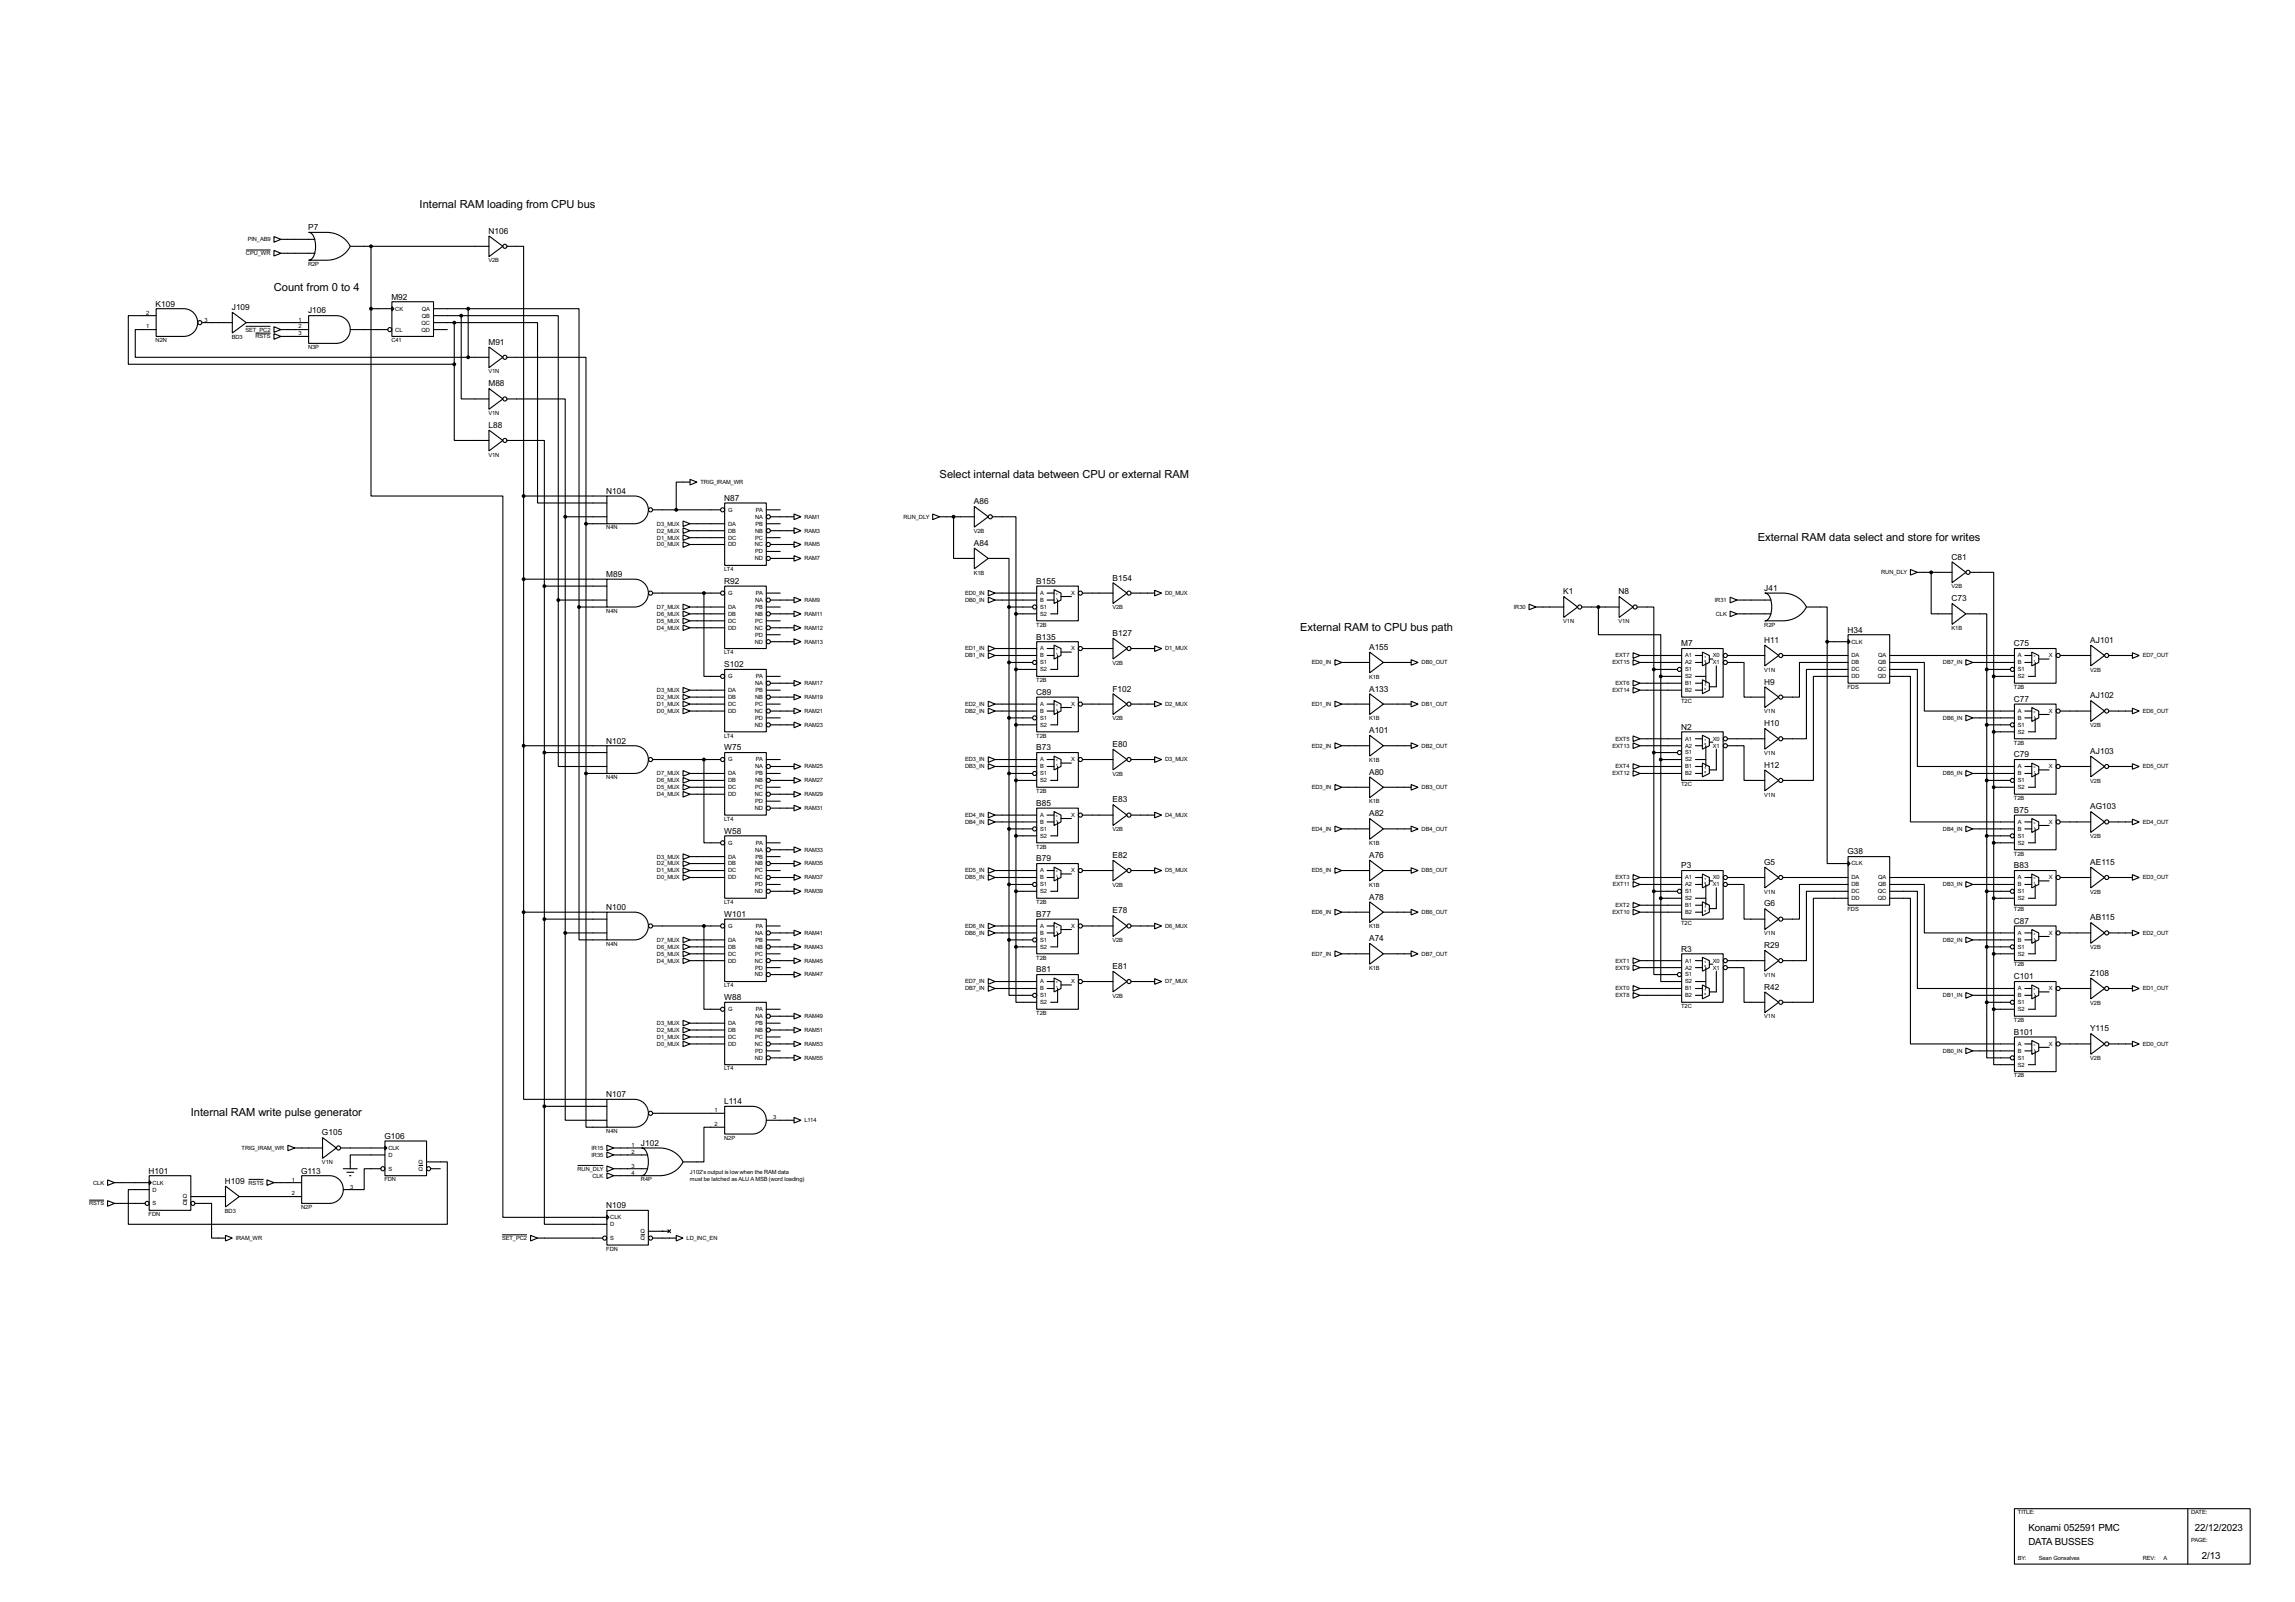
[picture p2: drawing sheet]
<svg xmlns="http://www.w3.org/2000/svg" width="841mm" height="587mm" viewBox="0 0 841 587" stroke-linecap="round" stroke-linejoin="round" font-family="sans-serif">
<defs><g id="words">
<g font-size="4.6">
<text x="153.7" y="76.1">Internal RAM loading from CPU bus</text>
<text x="100.4" y="106.5">Count from 0 to 4</text>
<text x="344.2" y="175.2">Select internal data between CPU or external RAM</text>
<text x="643.9" y="198">External RAM data select and store for writes</text>
<text x="476.3" y="231">External RAM to CPU bus path</text>
<text x="69.9" y="408.8">Internal RAM write pulse generator</text>
</g>
<g font-size="4">
<text x="743" y="560.6">Konami 052591 PMC</text>
<text x="804" y="560.6">22/12/2023</text>
<text x="743" y="565.7">DATA BUSSES</text>
<text x="806.5" y="570.8">2/13</text>
</g>
<g font-size="3.4">
<text x="112.9" y="84.3">P7</text>
<text x="178.9" y="85.6">N106</text>
<text x="57" y="112.2">K109</text>
<text x="84.9" y="113.6">J109</text>
<text x="143.4" y="109.7">M92</text>
<text x="112.9" y="114.8">J106</text>
<text x="178.9" y="126.3">M91</text>
<text x="178.9" y="141.5">M88</text>
<text x="178.9" y="156.7">L88</text>
<text x="222.1" y="180.9">N104</text>
<text x="265.3" y="183.4">N87</text>
<text x="356.7" y="184.7">A86</text>
<text x="356.7" y="199.9">A84</text>
<text x="714.9" y="205">C81</text>
<text x="222.1" y="211.3">M89</text>
<text x="265.3" y="213.8">R92</text>
<text x="379.6" y="213.8">B155</text>
<text x="407.5" y="212.6">B154</text>
<text x="572.6" y="217.7">K1</text>
<text x="592.9" y="217.7">N8</text>
<text x="646.3" y="216.4">J41</text>
<text x="714.9" y="220.2">C73</text>
<text x="407.5" y="232.9">B127</text>
<text x="676.8" y="231.7">H34</text>
<text x="379.6" y="234.2">B135</text>
<text x="501.5" y="238">A155</text>
<text x="615.8" y="236.7">M7</text>
<text x="646.3" y="235.5">H11</text>
<text x="737.7" y="236.7">C75</text>
<text x="765.7" y="235.5">AJ101</text>
<text x="265.3" y="244.4">S102</text>
<text x="646.3" y="250.7">H9</text>
<text x="379.6" y="254.5">C89</text>
<text x="407.5" y="253.3">F102</text>
<text x="501.5" y="253.3">A133</text>
<text x="737.7" y="257.1">C77</text>
<text x="765.7" y="255.8">AJ102</text>
<text x="501.5" y="268.5">A101</text>
<text x="615.8" y="267.2">N2</text>
<text x="646.3" y="266">H10</text>
<text x="222.1" y="272.3">N102</text>
<text x="265.3" y="274.8">W75</text>
<text x="379.6" y="274.8">B73</text>
<text x="407.5" y="273.6">E80</text>
<text x="646.3" y="281.2">H12</text>
<text x="737.7" y="277.4">C79</text>
<text x="765.7" y="276.1">AJ103</text>
<text x="501.5" y="283.7">A80</text>
<text x="407.5" y="293.9">E83</text>
<text x="379.6" y="295.2">B85</text>
<text x="501.5" y="299">A82</text>
<text x="737.7" y="297.7">B75</text>
<text x="765.7" y="296.4">AG103</text>
<text x="265.3" y="305.3">W58</text>
<text x="379.6" y="315.5">B79</text>
<text x="407.5" y="314.2">E82</text>
<text x="501.5" y="314.2">A76</text>
<text x="646.3" y="316.8">G5</text>
<text x="676.8" y="312.9">G38</text>
<text x="765.7" y="316.8">AE115</text>
<text x="615.8" y="318">P3</text>
<text x="737.7" y="318">B83</text>
<text x="501.5" y="329.5">A78</text>
<text x="222.1" y="333.3">N100</text>
<text x="265.3" y="335.8">W101</text>
<text x="379.6" y="335.8">B77</text>
<text x="407.5" y="334.5">E78</text>
<text x="646.3" y="332">G6</text>
<text x="737.7" y="338.3">C87</text>
<text x="765.7" y="337.1">AB115</text>
<text x="501.5" y="344.7">A74</text>
<text x="646.3" y="347.2">R29</text>
<text x="615.8" y="348.5">R3</text>
<text x="379.6" y="356.1">B81</text>
<text x="407.5" y="354.9">E81</text>
<text x="737.7" y="358.7">C101</text>
<text x="765.7" y="357.4">Z108</text>
<text x="646.3" y="362.5">R42</text>
<text x="265.3" y="366.3">W88</text>
<text x="765.7" y="377.7">Y115</text>
<text x="737.7" y="379">B101</text>
<text x="222.1" y="401.8">N107</text>
<text x="265.3" y="404.4">L114</text>
<text x="118" y="415.8">G105</text>
<text x="140.8" y="417.1">G106</text>
<text x="234.8" y="419.6">J102</text>
<text x="54.5" y="429.8">H101</text>
<text x="110.3" y="429.8">G113</text>
<text x="82.4" y="433.6">H109</text>
<text x="222.1" y="442.5">N109</text>
</g>
<g font-size="2.4">
<text x="90.8" y="88.3">PIN_AB9</text>
<text x="90.1" y="93.5">CPU_WR</text>
<text x="112.9" y="97.4">R2P</text>
<text x="178.9" y="96.1">V2B</text>
<text x="144.8" y="113.7">CK</text>
<text x="154.6" y="113.7">QA</text>
<text x="53.5" y="115.2">2</text>
<text x="75" y="117.8">3</text>
<text x="109.4" y="117.8">1</text>
<text x="154.4" y="118.9">QC</text>
<text x="154.6" y="116.3">QB</text>
<text x="53.5" y="120.3">1</text>
<text x="57" y="125.3">N2N</text>
<text x="84.9" y="124.1">BD3</text>
<text x="90" y="121.4">SET_PC2</text>
<text x="93.6" y="123.9">RSTS</text>
<text x="109.4" y="120.3">2</text>
<text x="109.4" y="122.8">3</text>
<text x="143.4" y="125.3">C41</text>
<text x="144.8" y="121.4">CL</text>
<text x="154.4" y="121.4">QD</text>
<text x="112.9" y="127.8">N3P</text>
<text x="178.9" y="136.8">V1N</text>
<text x="178.9" y="152">V1N</text>
<text x="178.9" y="167.2">V1N</text>
<text x="256.6" y="177.2">TRIG_IRAM_WR</text>
<text x="266.8" y="187.4">G</text>
<text x="276.6" y="189.9">NA</text>
<text x="276.9" y="187.4">PA</text>
<text x="294.7" y="189.9">RAM1</text>
<text x="331" y="189.9">RUN_DLY</text>
<text x="222.1" y="193.9">N4N</text>
<text x="240.7" y="192.5">D3_MUX</text>
<text x="240.7" y="197.6">D1_MUX</text>
<text x="240.7" y="195.1">D2_MUX</text>
<text x="266.8" y="192.5">DA</text>
<text x="266.8" y="195.1">DB</text>
<text x="266.8" y="197.6">DC</text>
<text x="276.6" y="197.6">PC</text>
<text x="276.6" y="195.1">NB</text>
<text x="276.8" y="192.5">PB</text>
<text x="294.7" y="195.1">RAM3</text>
<text x="356.7" y="195.2">V2B</text>
<text x="240.7" y="200.1">D0_MUX</text>
<text x="266.8" y="200.1">DD</text>
<text x="276.5" y="200.1">NC</text>
<text x="276.6" y="202.6">PD</text>
<text x="294.7" y="200.1">RAM5</text>
<text x="265.3" y="209.2">LT4</text>
<text x="276.5" y="205.2">ND</text>
<text x="294.7" y="205.2">RAM7</text>
<text x="356.7" y="210.4">K1B</text>
<text x="689.1" y="210.3">RUN_DLY</text>
<text x="714.9" y="215.5">V2B</text>
<text x="266.8" y="217.9">G</text>
<text x="276.6" y="220.5">NA</text>
<text x="276.9" y="217.9">PA</text>
<text x="294.7" y="220.5">RAM9</text>
<text x="353.6" y="217.9">ED0_IN</text>
<text x="353.6" y="220.5">DB0_IN</text>
<text x="381.1" y="217.9">A</text>
<text x="381.1" y="220.5">B</text>
<text x="392.4" y="217.9">X</text>
<text x="426.8" y="217.9">D0_MUX</text>
<text x="628.2" y="220.5">IR31</text>
<text x="222.1" y="224.4">N4N</text>
<text x="240.7" y="223">D7_MUX</text>
<text x="240.7" y="225.5">D6_MUX</text>
<text x="266.8" y="223">DA</text>
<text x="266.8" y="225.5">DB</text>
<text x="276.6" y="225.5">NB</text>
<text x="276.8" y="223">PB</text>
<text x="294.7" y="225.5">RAM11</text>
<text x="381.1" y="225.5">S2</text>
<text x="381.1" y="223">S1</text>
<text x="407.5" y="223.1">V2B</text>
<text x="554.6" y="223">IR30</text>
<text x="628.5" y="225.5">CLK</text>
<text x="240.7" y="228.1">D5_MUX</text>
<text x="240.7" y="230.6">D4_MUX</text>
<text x="266.8" y="228.1">DC</text>
<text x="266.8" y="230.6">DD</text>
<text x="276.5" y="230.6">NC</text>
<text x="276.6" y="228.1">PC</text>
<text x="276.6" y="233.2">PD</text>
<text x="294.7" y="230.6">RAM12</text>
<text x="379.6" y="229.5">T2B</text>
<text x="572.6" y="228.2">V1N</text>
<text x="592.9" y="228.2">V1N</text>
<text x="646.3" y="229.5">R2P</text>
<text x="714.9" y="230.8">K1B</text>
<text x="265.3" y="239.6">LT4</text>
<text x="276.5" y="235.7">ND</text>
<text x="294.7" y="235.7">RAM13</text>
<text x="353.6" y="238.2">ED1_IN</text>
<text x="381.1" y="238.2">A</text>
<text x="392.4" y="238.2">X</text>
<text x="426.8" y="238.2">D1_MUX</text>
<text x="678.2" y="235.7">CLK</text>
<text x="353.6" y="240.8">DB1_IN</text>
<text x="381.1" y="245.9">S2</text>
<text x="381.1" y="240.8">B</text>
<text x="381.1" y="243.3">S1</text>
<text x="407.5" y="243.5">V2B</text>
<text x="480.6" y="243.3">ED0_IN</text>
<text x="520.8" y="243.3">DB0_OUT</text>
<text x="590.7" y="243.3">EXT15</text>
<text x="591.8" y="240.8">EXT7</text>
<text x="617.3" y="240.8">A1</text>
<text x="617.3" y="243.3">A2</text>
<text x="617.3" y="245.9">S1</text>
<text x="627.5" y="240.8">X0</text>
<text x="627.5" y="243.3">X1</text>
<text x="646.3" y="246">V1N</text>
<text x="678.2" y="240.8">DA</text>
<text x="678.2" y="243.3">DB</text>
<text x="678.2" y="245.9">DC</text>
<text x="687.8" y="245.9">QC</text>
<text x="688" y="240.8">QA</text>
<text x="688" y="243.3">QB</text>
<text x="711.7" y="243.3">DB7_IN</text>
<text x="739.2" y="240.8">A</text>
<text x="739.2" y="243.3">B</text>
<text x="739.2" y="245.9">S1</text>
<text x="750.5" y="240.8">X</text>
<text x="765.7" y="246">V2B</text>
<text x="784.9" y="240.8">ED7_OUT</text>
<text x="266.8" y="248.4">G</text>
<text x="276.6" y="250.9">NA</text>
<text x="276.9" y="248.4">PA</text>
<text x="294.7" y="250.9">RAM17</text>
<text x="379.6" y="249.8">T2B</text>
<text x="501.5" y="248.5">K1B</text>
<text x="591.8" y="250.9">EXT6</text>
<text x="617.3" y="248.4">S2</text>
<text x="617.3" y="250.9">B1</text>
<text x="678.2" y="248.4">DD</text>
<text x="687.8" y="248.4">QD</text>
<text x="739.2" y="248.4">S2</text>
<text x="240.7" y="253.5">D3_MUX</text>
<text x="240.7" y="256">D2_MUX</text>
<text x="266.8" y="253.5">DA</text>
<text x="266.8" y="256">DB</text>
<text x="276.6" y="256">NB</text>
<text x="276.8" y="253.5">PB</text>
<text x="294.7" y="256">RAM19</text>
<text x="590.7" y="253.5">EXT14</text>
<text x="615.8" y="257.4">T2C</text>
<text x="617.3" y="253.5">B2</text>
<text x="676.8" y="252.3">FDS</text>
<text x="737.7" y="252.3">T2B</text>
<text x="240.7" y="258.6">D1_MUX</text>
<text x="240.7" y="261.1">D0_MUX</text>
<text x="266.8" y="258.6">DC</text>
<text x="266.8" y="261.1">DD</text>
<text x="276.5" y="261.1">NC</text>
<text x="276.6" y="258.6">PC</text>
<text x="276.6" y="263.6">PD</text>
<text x="294.7" y="261.1">RAM21</text>
<text x="353.6" y="261.1">DB2_IN</text>
<text x="353.6" y="258.6">ED2_IN</text>
<text x="381.1" y="258.6">A</text>
<text x="381.1" y="261.1">B</text>
<text x="381.1" y="263.6">S1</text>
<text x="392.4" y="258.6">X</text>
<text x="407.5" y="263.8">V2B</text>
<text x="426.8" y="258.6">D2_MUX</text>
<text x="480.6" y="258.6">ED1_IN</text>
<text x="501.5" y="263.8">K1B</text>
<text x="520.8" y="258.6">DB1_OUT</text>
<text x="646.3" y="261.2">V1N</text>
<text x="711.7" y="263.6">DB6_IN</text>
<text x="739.2" y="261.1">A</text>
<text x="739.2" y="263.6">B</text>
<text x="750.5" y="261.1">X</text>
<text x="784.9" y="261.1">ED6_OUT</text>
<text x="276.5" y="266.2">ND</text>
<text x="294.7" y="266.2">RAM23</text>
<text x="381.1" y="266.2">S2</text>
<text x="739.2" y="268.7">S2</text>
<text x="739.2" y="266.2">S1</text>
<text x="765.7" y="266.3">V2B</text>
<text x="265.3" y="270.1">LT4</text>
<text x="379.6" y="270.1">T2B</text>
<text x="480.6" y="273.8">ED2_IN</text>
<text x="520.8" y="273.8">DB2_OUT</text>
<text x="590.7" y="273.8">EXT13</text>
<text x="591.8" y="271.3">EXT5</text>
<text x="617.3" y="271.3">A1</text>
<text x="617.3" y="273.8">A2</text>
<text x="627.5" y="271.3">X0</text>
<text x="627.5" y="273.8">X1</text>
<text x="737.7" y="272.7">T2B</text>
<text x="266.8" y="278.9">G</text>
<text x="276.6" y="281.4">NA</text>
<text x="276.9" y="278.9">PA</text>
<text x="294.7" y="281.4">RAM25</text>
<text x="353.6" y="281.4">DB3_IN</text>
<text x="353.6" y="278.9">ED3_IN</text>
<text x="381.1" y="278.9">A</text>
<text x="381.1" y="281.4">B</text>
<text x="392.4" y="278.9">X</text>
<text x="426.8" y="278.9">D3_MUX</text>
<text x="501.5" y="279">K1B</text>
<text x="591.8" y="281.4">EXT4</text>
<text x="617.3" y="278.9">S2</text>
<text x="617.3" y="276.3">S1</text>
<text x="617.3" y="281.4">B1</text>
<text x="646.3" y="276.5">V1N</text>
<text x="739.2" y="281.4">A</text>
<text x="750.5" y="281.4">X</text>
<text x="784.9" y="281.4">ED5_OUT</text>
<text x="222.1" y="285.4">N4N</text>
<text x="240.7" y="284">D7_MUX</text>
<text x="240.7" y="286.5">D6_MUX</text>
<text x="266.8" y="284">DA</text>
<text x="266.8" y="286.5">DB</text>
<text x="276.6" y="286.5">NB</text>
<text x="276.8" y="284">PB</text>
<text x="294.7" y="286.5">RAM27</text>
<text x="381.1" y="286.5">S2</text>
<text x="381.1" y="284">S1</text>
<text x="407.5" y="284.1">V2B</text>
<text x="590.7" y="284">EXT12</text>
<text x="615.8" y="287.9">T2C</text>
<text x="617.3" y="284">B2</text>
<text x="711.7" y="284">DB5_IN</text>
<text x="739.2" y="284">B</text>
<text x="739.2" y="286.5">S1</text>
<text x="765.7" y="286.6">V2B</text>
<text x="240.7" y="289">D5_MUX</text>
<text x="240.7" y="291.6">D4_MUX</text>
<text x="266.8" y="289">DC</text>
<text x="266.8" y="291.6">DD</text>
<text x="276.5" y="291.6">NC</text>
<text x="276.6" y="289">PC</text>
<text x="294.7" y="291.6">RAM29</text>
<text x="379.6" y="290.4">T2B</text>
<text x="480.6" y="289">ED3_IN</text>
<text x="520.8" y="289">DB3_OUT</text>
<text x="646.3" y="291.7">V1N</text>
<text x="737.7" y="293">T2B</text>
<text x="739.2" y="289">S2</text>
<text x="276.5" y="296.7">ND</text>
<text x="276.6" y="294.1">PD</text>
<text x="294.7" y="296.7">RAM31</text>
<text x="353.6" y="299.2">ED4_IN</text>
<text x="381.1" y="299.2">A</text>
<text x="392.4" y="299.2">X</text>
<text x="426.8" y="299.2">D4_MUX</text>
<text x="501.5" y="294.3">K1B</text>
<text x="265.3" y="300.6">LT4</text>
<text x="353.6" y="301.7">DB4_IN</text>
<text x="381.1" y="301.7">B</text>
<text x="381.1" y="304.3">S1</text>
<text x="407.5" y="304.4">V2B</text>
<text x="480.6" y="304.3">ED4_IN</text>
<text x="520.8" y="304.3">DB4_OUT</text>
<text x="711.7" y="304.3">DB4_IN</text>
<text x="739.2" y="301.7">A</text>
<text x="739.2" y="304.3">B</text>
<text x="750.5" y="301.7">X</text>
<text x="784.9" y="301.7">ED4_OUT</text>
<text x="266.8" y="309.4">G</text>
<text x="276.6" y="311.9">NA</text>
<text x="276.9" y="309.4">PA</text>
<text x="294.7" y="311.9">RAM33</text>
<text x="379.6" y="310.8">T2B</text>
<text x="381.1" y="306.8">S2</text>
<text x="501.5" y="309.5">K1B</text>
<text x="739.2" y="309.4">S2</text>
<text x="739.2" y="306.8">S1</text>
<text x="765.7" y="307">V2B</text>
<text x="240.7" y="314.4">D3_MUX</text>
<text x="240.7" y="317">D2_MUX</text>
<text x="266.8" y="314.4">DA</text>
<text x="266.8" y="317">DB</text>
<text x="276.6" y="317">NB</text>
<text x="276.8" y="314.4">PB</text>
<text x="294.7" y="317">RAM35</text>
<text x="678.2" y="317">CLK</text>
<text x="737.7" y="313.3">T2B</text>
<text x="240.7" y="319.5">D1_MUX</text>
<text x="240.7" y="322.1">D0_MUX</text>
<text x="266.8" y="319.5">DC</text>
<text x="266.8" y="322.1">DD</text>
<text x="276.5" y="322.1">NC</text>
<text x="276.6" y="319.5">PC</text>
<text x="294.7" y="322.1">RAM37</text>
<text x="353.6" y="322.1">DB5_IN</text>
<text x="353.6" y="319.5">ED5_IN</text>
<text x="381.1" y="319.5">A</text>
<text x="381.1" y="322.1">B</text>
<text x="392.4" y="319.5">X</text>
<text x="426.8" y="319.5">D5_MUX</text>
<text x="480.6" y="319.5">ED5_IN</text>
<text x="520.8" y="319.5">DB5_OUT</text>
<text x="591.8" y="322.1">EXT3</text>
<text x="617.3" y="322.1">A1</text>
<text x="627.5" y="322.1">X0</text>
<text x="678.2" y="322.1">DA</text>
<text x="688" y="322.1">QA</text>
<text x="739.2" y="322.1">A</text>
<text x="750.5" y="322.1">X</text>
<text x="784.9" y="322.1">ED3_OUT</text>
<text x="276.5" y="327.1">ND</text>
<text x="276.6" y="324.6">PD</text>
<text x="294.7" y="327.1">RAM39</text>
<text x="381.1" y="327.1">S2</text>
<text x="381.1" y="324.6">S1</text>
<text x="407.5" y="324.7">V2B</text>
<text x="501.5" y="324.7">K1B</text>
<text x="590.8" y="324.6">EXT11</text>
<text x="617.3" y="329.7">S2</text>
<text x="617.3" y="324.6">A2</text>
<text x="617.3" y="327.1">S1</text>
<text x="627.5" y="324.6">X1</text>
<text x="646.3" y="327.3">V1N</text>
<text x="678.2" y="324.6">DB</text>
<text x="678.2" y="327.1">DC</text>
<text x="678.2" y="329.7">DD</text>
<text x="687.8" y="327.1">QC</text>
<text x="687.8" y="329.7">QD</text>
<text x="688" y="324.6">QB</text>
<text x="711.7" y="324.6">DB3_IN</text>
<text x="739.2" y="329.7">S2</text>
<text x="739.2" y="324.6">B</text>
<text x="739.2" y="327.1">S1</text>
<text x="765.7" y="327.3">V2B</text>
<text x="265.3" y="331.1">LT4</text>
<text x="379.6" y="331.1">T2B</text>
<text x="480.6" y="334.8">ED6_IN</text>
<text x="520.8" y="334.8">DB6_OUT</text>
<text x="590.7" y="334.8">EXT10</text>
<text x="591.8" y="332.2">EXT2</text>
<text x="617.3" y="332.2">B1</text>
<text x="617.3" y="334.8">B2</text>
<text x="676.8" y="333.6">FDS</text>
<text x="737.7" y="333.6">T2B</text>
<text x="266.8" y="339.8">G</text>
<text x="276.9" y="339.8">PA</text>
<text x="353.6" y="339.8">ED6_IN</text>
<text x="381.1" y="339.8">A</text>
<text x="392.4" y="339.8">X</text>
<text x="426.8" y="339.8">D6_MUX</text>
<text x="501.5" y="340">K1B</text>
<text x="615.8" y="338.7">T2C</text>
<text x="222.1" y="346.3">N4N</text>
<text x="240.7" y="344.9">D7_MUX</text>
<text x="240.7" y="347.5">D6_MUX</text>
<text x="266.8" y="344.9">DA</text>
<text x="266.8" y="347.5">DB</text>
<text x="276.6" y="342.4">NA</text>
<text x="276.6" y="347.5">NB</text>
<text x="276.8" y="344.9">PB</text>
<text x="294.7" y="342.4">RAM41</text>
<text x="294.7" y="347.5">RAM43</text>
<text x="353.6" y="342.4">DB6_IN</text>
<text x="381.1" y="347.5">S2</text>
<text x="381.1" y="342.4">B</text>
<text x="381.1" y="344.9">S1</text>
<text x="407.5" y="345.1">V2B</text>
<text x="646.3" y="342.5">V1N</text>
<text x="711.7" y="344.9">DB2_IN</text>
<text x="739.2" y="342.4">A</text>
<text x="739.2" y="344.9">B</text>
<text x="739.2" y="347.5">S1</text>
<text x="750.5" y="342.4">X</text>
<text x="765.7" y="347.6">V2B</text>
<text x="784.9" y="342.4">ED2_OUT</text>
<text x="240.7" y="350">D5_MUX</text>
<text x="240.7" y="352.5">D4_MUX</text>
<text x="266.8" y="350">DC</text>
<text x="266.8" y="352.5">DD</text>
<text x="276.5" y="352.5">NC</text>
<text x="276.6" y="350">PC</text>
<text x="294.7" y="352.5">RAM45</text>
<text x="379.6" y="351.4">T2B</text>
<text x="480.6" y="350">ED7_IN</text>
<text x="520.8" y="350">DB7_OUT</text>
<text x="591.8" y="352.5">EXT1</text>
<text x="617.3" y="352.5">A1</text>
<text x="627.5" y="352.5">X0</text>
<text x="737.7" y="353.9">T2B</text>
<text x="739.2" y="350">S2</text>
<text x="276.5" y="357.6">ND</text>
<text x="276.6" y="355.1">PD</text>
<text x="294.7" y="357.6">RAM47</text>
<text x="501.5" y="355.2">K1B</text>
<text x="591.8" y="355.1">EXT9</text>
<text x="617.3" y="355.1">A2</text>
<text x="617.3" y="357.6">S1</text>
<text x="627.5" y="355.1">X1</text>
<text x="646.3" y="357.8">V1N</text>
<text x="265.3" y="361.6">LT4</text>
<text x="353.6" y="362.7">DB7_IN</text>
<text x="353.6" y="360.2">ED7_IN</text>
<text x="381.1" y="360.2">A</text>
<text x="381.1" y="362.7">B</text>
<text x="381.1" y="365.2">S1</text>
<text x="392.4" y="360.2">X</text>
<text x="407.5" y="365.4">V2B</text>
<text x="426.8" y="360.2">D7_MUX</text>
<text x="591.8" y="362.7">EXT0</text>
<text x="591.8" y="365.2">EXT8</text>
<text x="617.3" y="360.2">S2</text>
<text x="617.3" y="362.7">B1</text>
<text x="617.3" y="365.2">B2</text>
<text x="711.7" y="365.2">DB1_IN</text>
<text x="739.2" y="362.7">A</text>
<text x="739.2" y="365.2">B</text>
<text x="750.5" y="362.7">X</text>
<text x="784.9" y="362.7">ED1_OUT</text>
<text x="266.8" y="370.3">G</text>
<text x="276.9" y="370.3">PA</text>
<text x="379.6" y="371.7">T2B</text>
<text x="381.1" y="367.8">S2</text>
<text x="615.8" y="369.2">T2C</text>
<text x="739.2" y="370.3">S2</text>
<text x="739.2" y="367.8">S1</text>
<text x="765.7" y="367.9">V2B</text>
<text x="240.7" y="375.4">D3_MUX</text>
<text x="240.7" y="377.9">D2_MUX</text>
<text x="266.8" y="375.4">DA</text>
<text x="266.8" y="377.9">DB</text>
<text x="276.6" y="372.9">NA</text>
<text x="276.6" y="377.9">NB</text>
<text x="276.8" y="375.4">PB</text>
<text x="294.7" y="372.9">RAM49</text>
<text x="294.7" y="377.9">RAM51</text>
<text x="646.3" y="373">V1N</text>
<text x="737.7" y="374.3">T2B</text>
<text x="240.7" y="380.5">D1_MUX</text>
<text x="240.7" y="383">D0_MUX</text>
<text x="266.8" y="380.5">DC</text>
<text x="266.8" y="383">DD</text>
<text x="276.5" y="383">NC</text>
<text x="276.6" y="380.5">PC</text>
<text x="294.7" y="383">RAM53</text>
<text x="739.2" y="383">A</text>
<text x="750.5" y="383">X</text>
<text x="784.9" y="383">ED0_OUT</text>
<text x="276.5" y="388.1">ND</text>
<text x="276.6" y="385.6">PD</text>
<text x="294.7" y="388.1">RAM55</text>
<text x="711.7" y="385.6">DB0_IN</text>
<text x="739.2" y="385.6">B</text>
<text x="739.2" y="388.1">S1</text>
<text x="765.7" y="388.2">V2B</text>
<text x="265.3" y="392">LT4</text>
<text x="737.7" y="394.6">T2B</text>
<text x="739.2" y="390.6">S2</text>
<text x="261.8" y="407.3">1</text>
<text x="261.8" y="412.4">2</text>
<text x="283.3" y="409.9">3</text>
<text x="294.7" y="411">L114</text>
<text x="222.1" y="414.9">N4N</text>
<text x="265.3" y="417.4">N2P</text>
<text x="88.5" y="421.1">TRIG_IRAM_WR</text>
<text x="142.3" y="421.1">CLK</text>
<text x="142.3" y="423.7">D</text>
<text x="216.7" y="423.7">IR35</text>
<text x="216.7" y="421.1">IR15</text>
<text x="231.3" y="420">1</text>
<text x="231.3" y="422.6">2</text>
<text x="118" y="426.3">V1N</text>
<text x="142.3" y="428.7">S</text>
<text x="153.4" y="426.2">Q</text>
<text x="153.4" y="428.7">Q</text>
<text x="211.6" y="428.7">RUN_DLY</text>
<text x="217" y="431.3">CLK</text>
<text x="231.3" y="427.6">3</text>
<text x="231.3" y="430.2">4</text>
<text x="252.8" y="429.9">J102's output is low when the RAM data</text>
<text x="34.2" y="433.8">CLK</text>
<text x="55.9" y="433.8">CLK</text>
<text x="55.9" y="436.4">D</text>
<text x="91.1" y="433.8">RSTS</text>
<text x="106.9" y="432.7">1</text>
<text x="106.9" y="437.8">2</text>
<text x="128.3" y="435.3">3</text>
<text x="140.8" y="432.7">FDN</text>
<text x="234.8" y="432.7">R4P</text>
<text x="252.8" y="432.5">must be latched as ALU AMSB (word loading)</text>
<text x="32.7" y="441.4">RSTS</text>
<text x="55.9" y="441.4">S</text>
<text x="67" y="438.9">Q</text>
<text x="67" y="441.4">Q</text>
<text x="110.3" y="442.8">N2P</text>
<text x="54.5" y="445.4">FDN</text>
<text x="82.4" y="444.1">BD3</text>
<text x="223.6" y="446.5">CLK</text>
<text x="223.6" y="449.1">D</text>
<text x="86.4" y="454.1">IRAM_WR</text>
<text x="183.9" y="454.1">SET_PC2</text>
<text x="223.6" y="454.1">S</text>
<text x="234.7" y="451.6">Q</text>
<text x="234.7" y="454.1">Q</text>
<text x="251.5" y="454.1">LD_INC_EN</text>
<text x="222.1" y="458.1">FDN</text>
<text x="739.2" y="554.6">TITLE:</text>
<text x="802.7" y="554.6">DATE:</text>
<text x="802.7" y="564.8">PAGE:</text>
<text x="739.2" y="571.2">BY:</text>
<text x="746.8" y="571.2">Sean Gonsalves</text>
<text x="784.9" y="571.2">REV:</text>
<text x="792.5" y="571.2">A</text>
</g>
<g font-size="1.2">
<text x="386.9" y="217.9">0</text>
<text x="386.9" y="219.6">1</text>
<text x="386.9" y="238.2">0</text>
<text x="386.9" y="240">1</text>
<text x="624.4" y="242.6">0</text>
<text x="624.4" y="241">1</text>
<text x="745" y="240.8">0</text>
<text x="745" y="242.6">1</text>
<text x="624.4" y="251.2">1</text>
<text x="624.4" y="252.7">0</text>
<text x="386.9" y="258.6">0</text>
<text x="386.9" y="260.3">1</text>
<text x="745" y="261.1">0</text>
<text x="745" y="262.9">1</text>
<text x="624.4" y="273">0</text>
<text x="624.4" y="271.5">1</text>
<text x="386.9" y="278.9">0</text>
<text x="386.9" y="280.7">1</text>
<text x="624.4" y="281.7">1</text>
<text x="745" y="281.4">0</text>
<text x="624.4" y="283.2">0</text>
<text x="745" y="283.2">1</text>
<text x="386.9" y="299.2">0</text>
<text x="386.9" y="301">1</text>
<text x="745" y="301.7">0</text>
<text x="745" y="303.5">1</text>
<text x="386.9" y="319.5">0</text>
<text x="386.9" y="321.3">1</text>
<text x="624.4" y="323.8">0</text>
<text x="624.4" y="322.3">1</text>
<text x="745" y="322.1">0</text>
<text x="745" y="323.8">1</text>
<text x="624.4" y="334">0</text>
<text x="624.4" y="332.5">1</text>
<text x="386.9" y="339.8">0</text>
<text x="386.9" y="341.6">1</text>
<text x="745" y="342.4">0</text>
<text x="745" y="344.2">1</text>
<text x="624.4" y="352.8">1</text>
<text x="624.4" y="354.3">0</text>
<text x="386.9" y="360.2">0</text>
<text x="386.9" y="361.9">1</text>
<text x="624.4" y="364.5">0</text>
<text x="624.4" y="363">1</text>
<text x="745" y="362.7">0</text>
<text x="745" y="364.5">1</text>
<text x="745" y="383">0</text>
<text x="745" y="384.8">1</text>
</g>
</g></defs>
<g fill="none" stroke="#000" stroke-width=".4">
<path d="M100.4 86.7l2.5 1-2.5 1zM100.4 91.7l2.5 1.1-2.5 1zM102.9 87.7h12.5M102.9 92.8h12.5M113.1 85.1h6.6a9.6 9.6 0 0 1 8.6 5.1 9.5 9.5 0 0 1-8.6 5.1h-6.6a3.2 3.2 0 0 0 2.3-3.1 7.8 7.8 0 0 0-1.3-6.7zM128.3 90.2h50.8M135.9 90.2v22.9M179.1 86.4l5.1 3.8-5.1 3.8zM185.7 90.2h6.1v91.5M57.2 113.1h10.2a5.1 5.1 0 0 1 5 5 5.1 5.1 0 0 1-5 5.1h-10.2zM57.2 115.6h-10.2v17.8h119.4M74 118.2h11.1"/>
<path d="M85.1 114.4l5.1 3.8-5.1 3.8zM90.2 118.2h22.9M100.4 119.7l2.5 1-2.5 1zM113.1 115.6h10.1a5.1 5.1 0 0 1 5.1 5.1 5.1 5.1 0 0 1-5.1 5.1h-10.1zM135.9 113.1v68.6h48.3v264.1h38.1M135.9 113.1h7.7M143.6 110.5h15.2v12.7h-15.2zM143.6 112.3l.7 .8-.7 .7zM158.8 118.2h7.6M158.8 115.6h10.2M158.8 113.1h12.7M166.4 118.2h30.5v66h25.4"/>
<path d="M166.4 118.2v15.2M169 115.6v30.5h10.1M169 115.6h35.5v104.2M171.5 113.1h40.6v109.2M171.5 113.1v17.8M57.2 120.7h-7.6v10.2h121.9M100.4 122.2l2.5 1-2.5 1.1zM102.9 123.2h10.2M102.9 120.7h10.2M128.3 120.7h13.7M158.8 120.7h5.1M166.4 133.4v27.9h12.7"/>
<path d="M171.5 130.9h7.6M179.1 127.1l5.1 3.8-5.1 3.8zM185.7 130.9h29v60.9M179.1 142.3l5.1 3.8-5.1 3.8zM179.1 157.5l5.1 3.8-5.1 3.9zM185.7 146.1h21.4v43.2M185.7 161.3h13.7v53.4M252.8 175.6l2.5 1-2.5 1zM252.8 176.6h-5.1v10.1M191.8 181.7v152.4M191.8 181.7h30.5M207.1 189.3h15.2"/>
<path d="M207.1 189.3v152.4M214.7 191.8h7.6M214.7 191.8v91.5M222.3 181.7h10.2a5.1 5.1 0 0 1 5 5 5.1 5.1 0 0 1-5 5.1h-10.2zM239.1 186.7h24.9M250.2 190.8l2.6 1-2.6 1zM250.2 195.9l2.6 1-2.6 1zM250.2 198.4l2.6 1-2.6 1.1zM250.2 193.3l2.6 1.1-2.6 1zM252.8 191.8h12.7M252.8 196.9h12.7M252.8 194.4h12.7"/>
<path d="M252.8 199.4h12.7M265.5 184.2h15.2v22.9h-15.2zM280.7 191.8h5.1M280.7 196.9h5.1M280.7 186.7h5.1M282.2 189.3h8.7M282.2 194.4h8.7M282.2 199.4h8.7M290.9 188.3l2.5 1-2.5 1zM290.9 193.3l2.5 1.1-2.5 1zM290.9 198.4l2.5 1-2.5 1.1zM341.7 188.3l2.5 1-2.5 1z"/>
<path d="M344.2 189.3h12.7M349.3 189.3v15.2h7.6M356.9 185.5l5.1 3.8-5.1 3.8zM363.5 189.3h8.7v35.5M191.8 212.1h30.5M199.4 214.7v190.5M199.4 214.7h22.9M204.5 219.8v60.9h17.8M204.5 219.8h17.8M222.3 212.1h10.2a5.1 5.1 0 0 1 5 5.1 5.1 5.1 0 0 1-5 5.1h-10.2zM239.1 217.2h24.9M257.9 217.2v30.5h6.1"/>
<path d="M265.5 214.7h15.2v22.8h-15.2zM280.7 217.2h5.1M280.7 202h5.1M282.2 219.8h8.7M282.2 204.5h8.7M290.9 203.5l2.5 1-2.5 1zM290.9 218.7l2.5 1.1-2.5 1zM356.9 200.7l5.1 3.8-5.1 3.8zM362 216.2l2.5 1-2.5 1zM362 218.7l2.5 1.1-2.5 1zM362 204.5h7.6v17.8M364.5 217.2h15.3"/>
<path d="M364.5 219.8h15.3M379.8 214.7h15.2v12.7h-15.2zM383.6 217.2h2.5M383.6 219.8h2.5M386.1 216l2.6 1.2v2.6l-2.6 1.2zM387.4 219.8v5h-2.5M388.7 218.5h3.8M396.5 217.2h11.2M407.7 213.4l5.1 3.8-5.1 3.8zM414.3 217.2h8.7M423 216.2l2.5 1-2.5 1zM572.8 218.5l5.1 3.8-5.1 3.8z"/>
<path d="M593.1 218.5l5.1 3.8-5.1 3.8zM633.8 218.7l2.5 1.1-2.5 1zM636.3 219.8h12.5M646.5 217.2h6.6a9.6 9.6 0 0 1 8.6 5.1 9.5 9.5 0 0 1-8.6 5.1h-6.6a3.2 3.2 0 0 0 2.3-3.2 7.8 7.8 0 0 0-1.3-6.6zM699.8 208.6l2.6 1-2.6 1zM702.4 209.6h12.7M707.4 209.6v15.2h7.7M715.1 205.8l5 3.8-5 3.8zM721.7 209.6h8.6v38.1M212.1 222.3v121.9h10.2M212.1 222.3h10.2M250.2 221.3l2.6 1-2.6 1z"/>
<path d="M250.2 223.8l2.6 1-2.6 1.1zM250.2 226.4l2.6 1-2.6 1zM250.2 228.9l2.6 1-2.6 1zM252.8 222.3h12.7M252.8 224.8h12.7M252.8 227.4h12.7M252.8 229.9h12.7M280.7 222.3h5.1M280.7 227.4h5.1M280.7 232.5h5.1M282.2 224.8h8.7M282.2 229.9h8.7"/>
<path d="M282.2 235h8.7M290.9 223.8l2.5 1-2.5 1.1zM290.9 228.9l2.5 1-2.5 1zM290.9 234l2.5 1-2.5 1zM362 239.1l2.5 1-2.5 1zM362 236.5l2.5 1-2.5 1.1zM364.5 237.5h15.3M369.6 222.3h8.7M369.6 222.3v121.9M372.2 224.8h7.6M372.2 224.8v122M379.8 235h15.2v12.7h-15.2z"/>
<path d="M383.6 237.5h2.5M386.1 236.3l2.6 1.2v2.6l-2.6 1.3zM388.7 238.8h3.8M396.5 237.5h11.2M407.7 233.7l5.1 3.8-5.1 3.9zM414.3 237.5h8.7M423 236.5l2.5 1-2.5 1.1zM501.7 238.8l5.1 3.8-5.1 3.8zM560.1 221.3l2.6 1-2.6 1zM562.7 222.3h10.1M579.4 222.3h13.7M585.5 222.3v10.2h22.9v15.2"/>
<path d="M598.2 239.1l2.6 1-2.6 1zM599.7 222.3h6.1v22.9M616 237.5h15.2v17.8h-15.2zM623.6 238.8l2.6 1.3v2.5l-2.6 1.3zM633.8 223.8l2.5 1-2.5 1.1zM636.3 224.8h12.5M646.5 236.3l5.1 3.8-5.1 3.8zM661.7 222.3h7.6v12.7M669.3 235v81.3h7.7M669.3 235h7.7M677 232.5h15.2v17.7h-15.2zM677 234.2l.7 .8-.7 .8z"/>
<path d="M715.1 221l5 3.8-5 3.9zM720.1 224.8h7.7v20.4M737.9 237.5h15.3v12.7h-15.3zM744.3 238.8l2.5 1.3v2.5l-2.5 1.3zM765.9 236.3l5 3.8-5 3.8zM781.1 239.1l2.5 1-2.5 1zM250.2 251.8l2.6 1-2.6 1zM250.2 256.8l2.6 1.1-2.6 1zM250.2 259.4l2.6 1-2.6 1zM250.2 254.3l2.6 1-2.6 1zM252.8 257.9h12.7M252.8 252.8h12.7"/>
<path d="M252.8 255.3h12.7M265.5 245.2h15.2v22.8h-15.2zM280.7 257.9h5.1M280.7 252.8h5.1M280.7 247.7h5.1M282.2 250.2h8.7M282.2 255.3h8.7M290.9 249.2l2.5 1-2.5 1.1zM290.9 254.3l2.5 1-2.5 1zM290.9 259.4l2.5 1-2.5 1zM362 259.4l2.5 1-2.5 1zM362 256.8l2.5 1.1-2.5 1z"/>
<path d="M364.5 257.9h15.3M364.5 240.1h15.3M369.6 242.6h8.7M372.2 245.2h7.6M379.8 255.3h15.2v12.7h-15.2zM383.6 257.9h2.5M383.6 240.1h2.5M386.1 256.6l2.6 1.3v2.5l-2.6 1.3zM387.4 240.1v5.1h-2.5M388.7 259.1h3.8M396.5 257.9h11.2M407.7 254.1l5.1 3.8-5.1 3.8z"/>
<path d="M414.3 257.9h8.7M423 256.8l2.5 1.1-2.5 1zM489 241.6l2.5 1-2.5 1zM489 256.8l2.5 1.1-2.5 1zM491.5 242.6h10.2M491.5 257.9h10.2M501.7 254.1l5.1 3.8-5.1 3.8zM506.8 242.6h10.1M506.8 257.9h10.1M516.9 241.6l2.6 1-2.6 1zM516.9 256.8l2.6 1.1-2.6 1zM598.2 241.6l2.6 1-2.6 1z"/>
<path d="M598.2 249.2l2.6 1-2.6 1.1zM598.2 251.8l2.6 1-2.6 1zM600.8 242.6h15.2M600.8 240.1h15.2M600.8 252.8h15.2M600.8 250.2h15.2M605.8 245.2h8.7M605.8 245.2v81.2M608.4 247.7h7.6M608.4 247.7v81.3M621.1 242.6h2.5M621.1 240.1h2.5"/>
<path d="M621.1 252.8h2.5M621.1 250.2h2.5M621.1 247.7h3.8M623.6 249l2.6 1.2v2.6l-2.6 1.3zM624.9 242.6v7.6M626.2 241.4h1.2M628.7 243.9v7.6h-2.5M632.8 242.6h6.1v12.7h7.6M632.8 240.1h13.7M646.5 251.5l5.1 3.8-5.1 3.8zM653.1 240.1h23.9M677 245.2h-15.3v25.4h-8.6"/>
<path d="M677 247.7h-12.7v38.1h-11.2M677 242.6h-17.8v12.7h-6.1M692.2 245.2h10.2v35.5h35.5M692.2 242.6h12.7v17.8h33M692.2 247.7h7.6v53.3h38.1M692.2 240.1h45.7M720.1 241.6l2.6 1-2.6 1zM722.7 242.6h15.2M727.8 245.2h8.6M727.8 245.2v121.9M730.3 247.7v121.9M730.3 247.7h7.6"/>
<path d="M737.9 257.9h15.3v12.7h-15.3zM741.7 242.6h2.6M741.7 240.1h2.6M744.3 259.1l2.5 1.3v2.5l-2.5 1.3zM745.5 242.6v5.1h-2.5M746.8 241.4h3.8M754.7 240.1h11.2M765.9 256.6l5 3.8-5 3.8zM772.5 240.1h8.6M781.1 259.4l2.5 1-2.5 1zM191.8 273.1h30.5M199.4 275.6h22.9"/>
<path d="M222.3 273.1h10.2a5.1 5.1 0 0 1 5 5.1 5.1 5.1 0 0 1-5 5.1h-10.2zM239.1 278.2h24.9M252.8 260.4h12.7M257.9 278.2v30.5h6.1M265.5 275.6h15.2v22.9h-15.2zM280.7 278.2h5.1M280.7 262.9h5.1M282.2 260.4h8.7M282.2 265.5h8.7M290.9 279.7l2.5 1-2.5 1zM290.9 264.5l2.5 1-2.5 1zM362 279.7l2.5 1-2.5 1z"/>
<path d="M362 277.2l2.5 1-2.5 1zM364.5 260.4h15.3M364.5 278.2h15.3M369.6 262.9h8.7M372.2 265.5h7.6M379.8 275.6h15.2v12.7h-15.2zM383.6 260.4h2.5M383.6 278.2h2.5M386.1 276.9l2.6 1.3v2.5l-2.6 1.3zM387.4 260.4v5.1h-2.5M388.7 279.5h3.8M396.5 278.2h11.2"/>
<path d="M407.7 274.4l5.1 3.8-5.1 3.8zM414.3 278.2h8.7M423 277.2l2.5 1-2.5 1zM489 272.1l2.5 1-2.5 1zM491.5 273.1h10.2M501.7 269.3l5.1 3.8-5.1 3.8zM506.8 273.1h10.1M516.9 272.1l2.6 1-2.6 1zM598.2 269.5l2.6 1.1-2.6 1zM598.2 272.1l2.6 1-2.6 1zM598.2 279.7l2.6 1-2.6 1zM600.8 273.1h15.2"/>
<path d="M600.8 270.6h15.2M605.8 275.6h8.7M608.4 278.2h7.6M616 268h15.2v17.8h-15.2zM621.1 273.1h2.5M621.1 278.2h3.8M621.1 270.6h2.5M623.6 269.3l2.6 1.3v2.5l-2.6 1.3zM623.6 279.5l2.6 1.2v2.6l-2.6 1.2zM624.9 273.1v7.6M626.2 271.8h1.2M628.7 274.4v7.6h-2.5"/>
<path d="M632.8 273.1h6.1v12.7h7.6M632.8 270.6h13.7M646.5 266.8l5.1 3.8-5.1 3.8zM720.1 261.9l2.6 1-2.6 1.1zM722.7 262.9h15.2M727.8 265.5h8.6M730.3 268h7.6M737.9 278.2h15.3v12.7h-15.3zM741.7 260.4h2.6M741.7 262.9h2.6M744.3 279.5l2.5 1.2v2.6l-2.5 1.2zM745.5 262.9v5.1h-2.5"/>
<path d="M746.8 261.7h3.8M754.7 260.4h11.2M765.9 276.9l5 3.8-5 3.8zM772.5 260.4h8.6M781.1 279.7l2.5 1-2.5 1zM214.7 283.3v129.5h7.6M214.7 283.3h7.6M250.2 282.2l2.6 1.1-2.6 1zM250.2 284.8l2.6 1-2.6 1zM250.2 287.3l2.6 1-2.6 1.1zM250.2 289.9l2.6 1-2.6 1zM252.8 288.3h12.7"/>
<path d="M252.8 283.3h12.7M252.8 285.8h12.7M252.8 290.9h12.7M280.7 288.3h5.1M280.7 283.3h5.1M280.7 293.4h5.1M282.2 280.7h8.7M282.2 285.8h8.7M282.2 290.9h8.7M282.2 296h8.7M290.9 284.8l2.5 1-2.5 1zM290.9 289.9l2.5 1-2.5 1z"/>
<path d="M290.9 294.9l2.5 1.1-2.5 1zM362 297.5l2.5 1-2.5 1zM364.5 298.5h15.3M364.5 280.7h15.3M369.6 283.3h8.7M372.2 285.8h7.6M379.8 296h15.2v12.7h-15.2zM383.6 298.5h2.5M383.6 280.7h2.5M386.1 297.2l2.6 1.3v2.5l-2.6 1.3zM387.4 280.7v5.1h-2.5M388.7 299.8h3.8"/>
<path d="M396.5 298.5h11.2M407.7 294.7l5.1 3.8-5.1 3.8zM414.3 298.5h8.7M423 297.5l2.5 1-2.5 1zM489 287.3l2.5 1-2.5 1.1zM491.5 288.3h10.2M501.7 299.8l5.1 3.8-5.1 3.8zM501.7 284.5l5.1 3.8-5.1 3.9zM506.8 288.3h10.1M516.9 287.3l2.6 1-2.6 1.1zM598.2 282.2l2.6 1.1-2.6 1zM600.8 280.7h15.2"/>
<path d="M600.8 283.3h15.2M621.1 280.7h2.5M621.1 283.3h2.5M646.5 282l5.1 3.8-5.1 3.8zM720.1 282.2l2.6 1.1-2.6 1zM722.7 283.3h15.2M727.8 285.8h8.6M730.3 288.3h7.6M737.9 298.5h15.3v12.7h-15.3zM741.7 280.7h2.6M741.7 283.3h2.6M744.3 299.8l2.5 1.2v2.6l-2.5 1.3z"/>
<path d="M745.5 283.3v5h-2.5M746.8 282h3.8M754.7 280.7h11.2M765.9 297.2l5 3.8-5 3.9zM772.5 280.7h8.6M250.2 312.7l2.6 1-2.6 1.1zM250.2 315.3l2.6 1-2.6 1zM250.2 317.8l2.6 1-2.6 1zM252.8 318.8h12.7M252.8 313.7h12.7M252.8 316.3h12.7M265.5 306.1h15.2v22.9h-15.2z"/>
<path d="M280.7 318.8h5.1M280.7 313.7h5.1M280.7 308.7h5.1M282.2 316.3h8.7M282.2 311.2h8.7M290.9 310.2l2.5 1-2.5 1zM290.9 315.3l2.5 1-2.5 1zM362 317.8l2.5 1-2.5 1zM362 300l2.5 1-2.5 1.1zM364.5 318.8h15.3M364.5 301h15.3M369.6 303.6h8.7"/>
<path d="M372.2 306.1h7.6M379.8 316.3h15.2v12.7h-15.2zM383.6 318.8h2.5M383.6 301h2.5M386.1 317.6l2.6 1.2v2.6l-2.6 1.2zM387.4 301v5.1h-2.5M396.5 318.8h11.2M407.7 315l5.1 3.8-5.1 3.8zM414.3 318.8h8.7M423 317.8l2.5 1-2.5 1zM489 302.6l2.5 1-2.5 1zM489 317.8l2.5 1-2.5 1z"/>
<path d="M491.5 303.6h10.2M491.5 318.8h10.2M501.7 315l5.1 3.8-5.1 3.8zM506.8 303.6h10.1M506.8 318.8h10.1M516.9 302.6l2.6 1-2.6 1zM516.9 317.8l2.6 1-2.6 1zM616 318.8h15.2v17.8h-15.2zM646.5 317.6l5.1 3.8-5.1 3.8zM677 313.7h15.2v17.8h-15.2zM677 315.5l.7 .8-.7 .7zM720.1 302.6l2.6 1-2.6 1z"/>
<path d="M722.7 303.6h15.2M727.8 306.1h8.6M730.3 308.7h7.6M737.9 318.8h15.3v12.7h-15.3zM741.7 303.6h2.6M741.7 301h2.6M745.5 303.6v5.1h-2.5M746.8 302.3h3.8M754.7 301h11.2M765.9 317.6l5 3.8-5 3.8zM772.5 301h8.6M781.1 300l2.5 1-2.5 1.1z"/>
<path d="M191.8 334.1v68.5h30.5M191.8 334.1h30.5M199.4 336.6h22.9M222.3 334.1h10.2a5.1 5.1 0 0 1 5 5 5.1 5.1 0 0 1-5 5.1h-10.2zM239.1 339.1h24.9M250.2 320.3l2.6 1.1-2.6 1zM252.8 321.4h12.7M257.9 339.1v30.5h6.1M265.5 336.6h15.2v22.9h-15.2zM280.7 339.1h5.1M280.7 323.9h5.1M282.2 321.4h8.7"/>
<path d="M282.2 326.4h8.7M290.9 320.3l2.5 1.1-2.5 1zM290.9 325.4l2.5 1-2.5 1.1zM362 320.3l2.5 1.1-2.5 1zM362 338.1l2.5 1-2.5 1.1zM364.5 321.4h15.3M364.5 339.1h15.3M369.6 323.9h8.7M372.2 326.4h7.6M379.8 336.6h15.2v12.7h-15.2zM383.6 321.4h2.5M383.6 339.1h2.5"/>
<path d="M386.1 337.9l2.6 1.2v2.6l-2.6 1.3zM387.4 321.4v5h-2.5M388.7 320.1h3.8M396.5 339.1h11.2M407.7 335.3l5.1 3.8-5.1 3.9zM414.3 339.1h8.7M423 338.1l2.5 1-2.5 1.1zM489 333l2.5 1.1-2.5 1zM491.5 334.1h10.2M501.7 330.3l5.1 3.8-5.1 3.8zM506.8 334.1h10.1M516.9 333l2.6 1.1-2.6 1z"/>
<path d="M598.2 320.3l2.6 1.1-2.6 1zM598.2 322.9l2.6 1-2.6 1zM598.2 330.5l2.6 1-2.6 1zM598.2 333l2.6 1.1-2.6 1zM600.8 334.1h15.2M600.8 321.4h15.2M600.8 323.9h15.2M600.8 331.5h15.2M605.8 326.4v30.5h8.7M605.8 326.4h8.7M608.4 329v30.5h7.6M608.4 329h7.6"/>
<path d="M621.1 334.1h2.5M621.1 321.4h2.5M621.1 323.9h2.5M621.1 329h3.8M621.1 331.5h2.5M623.6 320.1l2.6 1.3v2.5l-2.6 1.3zM623.6 330.3l2.6 1.2v2.6l-2.6 1.2zM624.9 323.9v7.6M626.2 322.6h1.2M628.7 325.2v7.6h-2.5M632.8 323.9h6.1v12.7h7.6M632.8 321.4h13.7"/>
<path d="M646.5 332.8l5.1 3.8-5.1 3.8zM653.1 321.4h23.9M677 323.9h-17.8v12.7h-6.1M677 326.4h-15.3v25.4h-8.6M677 329h-12.7v38.1h-11.2M692.2 323.9h12.7v17.8h33M692.2 329h7.6v53.3h38.1M692.2 326.4h10.2v35.6h35.5M692.2 321.4h45.7M720.1 322.9l2.6 1-2.6 1zM722.7 323.9h15.2M727.8 326.4h8.6"/>
<path d="M730.3 329h7.6M737.9 339.1h15.3v12.7h-15.3zM741.7 321.4h2.6M741.7 323.9h2.6M744.3 320.1l2.5 1.3v2.5l-2.5 1.3zM745.5 323.9v5.1h-2.5M746.8 322.6h3.8M754.7 321.4h11.2M765.9 337.9l5 3.8-5 3.8zM772.5 321.4h8.6M781.1 320.3l2.5 1.1-2.5 1zM207.1 341.7v68.6h15.2"/>
<path d="M207.1 341.7h15.2M250.2 343.2l2.6 1-2.6 1zM250.2 345.7l2.6 1.1-2.6 1zM250.2 348.3l2.6 1-2.6 1zM250.2 350.8l2.6 1-2.6 1.1zM252.8 349.3h12.7M252.8 344.2h12.7M252.8 346.8h12.7M252.8 351.8h12.7M280.7 349.3h5.1M280.7 344.2h5.1M280.7 354.4h5.1"/>
<path d="M282.2 341.7h8.7M282.2 346.8h8.7M282.2 351.8h8.7M282.2 356.9h8.7M290.9 340.7l2.5 1-2.5 1zM290.9 345.7l2.5 1.1-2.5 1zM290.9 350.8l2.5 1-2.5 1.1zM290.9 355.9l2.5 1-2.5 1zM362 340.7l2.5 1-2.5 1zM362 358.4l2.5 1.1-2.5 1zM364.5 341.7h15.3M364.5 359.5h15.3"/>
<path d="M369.6 344.2v20.3h8.7M369.6 344.2h8.7M372.2 346.8v20.3h7.6M372.2 346.8h7.6M379.8 356.9h15.2v12.7h-15.2zM383.6 341.7h2.5M383.6 359.5h2.5M386.1 358.2l2.6 1.3v2.5l-2.6 1.3zM387.4 341.7v5.1h-2.5M388.7 340.4h3.8M396.5 359.5h11.2M407.7 355.7l5.1 3.8-5.1 3.8z"/>
<path d="M414.3 359.5h8.7M423 358.4l2.5 1.1-2.5 1zM489 348.3l2.5 1-2.5 1zM491.5 349.3h10.2M501.7 345.5l5.1 3.8-5.1 3.8zM506.8 349.3h10.1M516.9 348.3l2.6 1-2.6 1zM598.2 350.8l2.6 1-2.6 1.1zM598.2 353.4l2.6 1-2.6 1zM600.8 351.8h15.2M600.8 354.4h15.2M616 349.3h15.2v17.8h-15.2z"/>
<path d="M621.1 359.5h3.8M621.1 351.8h2.5M621.1 354.4h2.5M623.6 350.6l2.6 1.2v2.6l-2.6 1.3zM624.9 354.4v7.6M626.2 353.1h1.2M628.7 355.7v7.6h-2.5M632.8 354.4h6.1v12.7h7.6M632.8 351.8h13.7M646.5 348l5.1 3.8-5.1 3.9zM720.1 343.2l2.6 1-2.6 1zM722.7 344.2h15.2"/>
<path d="M727.8 346.8h8.6M730.3 349.3h7.6M737.9 359.5h15.3v12.7h-15.3zM741.7 341.7h2.6M741.7 344.2h2.6M744.3 340.4l2.5 1.3v2.5l-2.5 1.3zM745.5 344.2v5.1h-2.5M746.8 343h3.8M754.7 341.7h11.2M765.9 358.2l5 3.8-5 3.8zM772.5 341.7h8.6M781.1 340.7l2.5 1-2.5 1z"/>
<path d="M250.2 373.7l2.6 1-2.6 1zM250.2 376.2l2.6 1-2.6 1.1zM250.2 378.8l2.6 1-2.6 1zM252.8 374.7h12.7M252.8 377.2h12.7M252.8 379.8h12.7M265.5 367.1h15.2v22.8h-15.2zM280.7 374.7h5.1M280.7 379.8h5.1M280.7 369.6h5.1M282.2 377.2h8.7M282.2 372.2h8.7"/>
<path d="M290.9 371.1l2.5 1.1-2.5 1zM290.9 376.2l2.5 1-2.5 1.1zM362 361l2.5 1-2.5 1zM364.5 362h15.3M383.6 362h2.5M387.4 362v5.1h-2.5M388.7 360.7h3.8M598.2 361l2.6 1-2.6 1zM598.2 363.5l2.6 1-2.6 1.1zM600.8 362h15.2M600.8 364.5h15.2M621.1 362h2.5"/>
<path d="M621.1 364.5h2.5M623.6 360.7l2.6 1.3v2.5l-2.6 1.3zM646.5 363.3l5.1 3.8-5.1 3.8zM720.1 363.5l2.6 1-2.6 1.1zM722.7 364.5h15.2M727.8 367.1v20.3h8.6M727.8 367.1h8.6M730.3 369.6v20.3h7.6M730.3 369.6h7.6M737.9 379.8h15.3v12.7h-15.3zM741.7 362h2.6M741.7 364.5h2.6"/>
<path d="M744.3 360.7l2.5 1.3v2.5l-2.5 1.3zM745.5 364.5v5.1h-2.5M746.8 363.3h3.8M754.7 362h11.2M765.9 378.5l5 3.8-5 3.8zM772.5 362h8.6M781.1 361l2.5 1-2.5 1zM250.2 381.3l2.6 1-2.6 1zM252.8 382.3h12.7M280.7 384.9h5.1M282.2 382.3h8.7M282.2 387.4h8.7"/>
<path d="M290.9 381.3l2.5 1-2.5 1zM290.9 386.4l2.5 1-2.5 1zM720.1 383.8l2.6 1.1-2.6 1zM722.7 384.9h15.2M741.7 382.3h2.6M741.7 384.9h2.6M744.3 381.1l2.5 1.2v2.6l-2.5 1.2zM745.5 384.9v5h-2.5M746.8 383.6h3.8M754.7 382.3h11.2M772.5 382.3h8.6M781.1 381.3l2.5 1-2.5 1z"/>
<path d="M105.5 419.4l2.5 1-2.5 1zM118.2 416.6l5 3.8-5 3.8zM141 417.9h15.3v12.7h-15.3zM141 419.7l.8 .7-.8 .8zM199.4 405.2v43.2h22.9M199.4 405.2h22.9M222.3 402.6h10.2a5.1 5.1 0 0 1 5 5.1 5.1 5.1 0 0 1-5 5.1h-10.2zM222.3 419.4l2.5 1-2.5 1zM239.1 407.7h26.4M265.5 405.2h10.1a5.1 5.1 0 0 1 5.1 5 5.1 5.1 0 0 1-5.1 5.1h-10.1zM265.5 412.8h-7.6v12.7h-7.7M280.7 410.3h10.2"/>
<path d="M290.9 409.2l2.5 1.1-2.5 1zM39.4 439.7l2.6 1-2.6 1.1zM39.4 432.1l2.6 1-2.6 1zM42 433.1h12.7M54.7 430.6h15.2v12.7h-15.2zM54.7 432.4l.7 .7-.7 .8zM69.9 438.2h12.7M82.6 434.4l5.1 3.8-5.1 3.8zM87.7 438.2h22.8M97.8 432.1l2.6 1-2.6 1zM100.4 433.1h10.1M108 420.4h10.2"/>
<path d="M110.5 430.6h10.2a5.1 5.1 0 0 1 5.1 5 5.1 5.1 0 0 1-5.1 5.1h-10.2zM124.8 420.4h16.2M125.8 428h5.1M127.1 429.3h2.5M128.1 430.6h.5M139.5 428h-6.1v7.7h-7.6M141 423h-12.7v5M156.3 425.5h7.6v22.9h-116.9v-12.7h7.7M157.8 428h3.5M222.3 421.9l2.5 1.1-2.5 1zM222.3 427l2.5 1-2.5 1.1zM222.3 429.6l2.5 1-2.5 1z"/>
<path d="M224.8 423h12.5M224.8 428h12.5M224.8 430.6h10.2M224.8 420.4h10.2M235 420.4h6.6a9.5 9.5 0 0 1 8.6 5.1 9.4 9.4 0 0 1-8.6 5.1h-6.6a3.2 3.2 0 0 0 2.3-3.2 7.9 7.9 0 0 0-1.3-6.6zM42 440.7h11.1M71.4 440.7h6.1v12.7h5.1M82.6 452.4l2.5 1-2.5 1.1zM194.4 452.4l2.5 1-2.5 1.1zM196.9 453.4h23.9M222.3 443.3h15.2v12.7h-15.2zM222.3 445.1l.8 .7-.8 .8z"/>
<path d="M237.5 450.9h7.7M239.1 453.4h8.6M244.7 450.4l1 1M245.7 450.4l-1 1M247.7 452.4l2.5 1-2.5 1.1zM737.9 552.5h86.4v20.3h-86.4zM801.4 552.5v20.3"/>
<circle cx="184.9" cy="90.2" r=".75"/>
<circle cx="73.2" cy="118.2" r=".75"/>
<circle cx="142.8" cy="120.7" r=".75"/>
<circle cx="184.9" cy="130.9" r=".75"/>
<circle cx="184.9" cy="146.1" r=".75"/>
<circle cx="184.9" cy="161.3" r=".75"/>
<circle cx="238.3" cy="186.7" r=".75"/>
<circle cx="264.7" cy="186.7" r=".75"/>
<circle cx="281.4" cy="189.3" r=".75"/>
<circle cx="281.4" cy="194.4" r=".75"/>
<circle cx="281.4" cy="199.4" r=".75"/>
<circle cx="362.7" cy="189.3" r=".75"/>
<circle cx="238.3" cy="217.2" r=".75"/>
<circle cx="264.7" cy="217.2" r=".75"/>
<circle cx="281.4" cy="219.8" r=".75"/>
<circle cx="281.4" cy="204.5" r=".75"/>
<circle cx="395.7" cy="217.2" r=".75"/>
<circle cx="413.5" cy="217.2" r=".75"/>
<circle cx="720.9" cy="209.6" r=".75"/>
<circle cx="281.4" cy="229.9" r=".75"/>
<circle cx="281.4" cy="235" r=".75"/>
<circle cx="281.4" cy="224.8" r=".75"/>
<circle cx="379" cy="222.3" r=".75"/>
<circle cx="395.7" cy="237.5" r=".75"/>
<circle cx="413.5" cy="237.5" r=".75"/>
<circle cx="578.6" cy="222.3" r=".75"/>
<circle cx="598.9" cy="222.3" r=".75"/>
<circle cx="264.7" cy="247.7" r=".75"/>
<circle cx="281.4" cy="255.3" r=".75"/>
<circle cx="281.4" cy="250.2" r=".75"/>
<circle cx="379" cy="242.6" r=".75"/>
<circle cx="395.7" cy="257.9" r=".75"/>
<circle cx="413.5" cy="257.9" r=".75"/>
<circle cx="615.2" cy="245.2" r=".75"/>
<circle cx="632" cy="240.1" r=".75"/>
<circle cx="632" cy="242.6" r=".75"/>
<circle cx="652.3" cy="255.3" r=".75"/>
<circle cx="652.3" cy="240.1" r=".75"/>
<circle cx="737.1" cy="245.2" r=".75"/>
<circle cx="753.9" cy="240.1" r=".75"/>
<circle cx="771.7" cy="240.1" r=".75"/>
<circle cx="238.3" cy="278.2" r=".75"/>
<circle cx="264.7" cy="278.2" r=".75"/>
<circle cx="281.4" cy="260.4" r=".75"/>
<circle cx="281.4" cy="265.5" r=".75"/>
<circle cx="379" cy="262.9" r=".75"/>
<circle cx="395.7" cy="278.2" r=".75"/>
<circle cx="413.5" cy="278.2" r=".75"/>
<circle cx="615.2" cy="275.6" r=".75"/>
<circle cx="632" cy="273.1" r=".75"/>
<circle cx="632" cy="270.6" r=".75"/>
<circle cx="652.3" cy="270.6" r=".75"/>
<circle cx="737.1" cy="265.5" r=".75"/>
<circle cx="753.9" cy="260.4" r=".75"/>
<circle cx="771.7" cy="260.4" r=".75"/>
<circle cx="281.4" cy="280.7" r=".75"/>
<circle cx="281.4" cy="290.9" r=".75"/>
<circle cx="281.4" cy="296" r=".75"/>
<circle cx="281.4" cy="285.8" r=".75"/>
<circle cx="379" cy="283.3" r=".75"/>
<circle cx="395.7" cy="298.5" r=".75"/>
<circle cx="413.5" cy="298.5" r=".75"/>
<circle cx="652.3" cy="285.8" r=".75"/>
<circle cx="737.1" cy="285.8" r=".75"/>
<circle cx="753.9" cy="280.7" r=".75"/>
<circle cx="771.7" cy="280.7" r=".75"/>
<circle cx="264.7" cy="308.7" r=".75"/>
<circle cx="281.4" cy="316.3" r=".75"/>
<circle cx="281.4" cy="311.2" r=".75"/>
<circle cx="379" cy="303.6" r=".75"/>
<circle cx="395.7" cy="318.8" r=".75"/>
<circle cx="413.5" cy="318.8" r=".75"/>
<circle cx="737.1" cy="306.1" r=".75"/>
<circle cx="753.9" cy="301" r=".75"/>
<circle cx="771.7" cy="301" r=".75"/>
<circle cx="238.3" cy="339.1" r=".75"/>
<circle cx="264.7" cy="339.1" r=".75"/>
<circle cx="281.4" cy="321.4" r=".75"/>
<circle cx="281.4" cy="326.4" r=".75"/>
<circle cx="379" cy="323.9" r=".75"/>
<circle cx="395.7" cy="339.1" r=".75"/>
<circle cx="413.5" cy="339.1" r=".75"/>
<circle cx="615.2" cy="326.4" r=".75"/>
<circle cx="632" cy="321.4" r=".75"/>
<circle cx="632" cy="323.9" r=".75"/>
<circle cx="652.3" cy="336.6" r=".75"/>
<circle cx="652.3" cy="321.4" r=".75"/>
<circle cx="737.1" cy="326.4" r=".75"/>
<circle cx="753.9" cy="321.4" r=".75"/>
<circle cx="771.7" cy="321.4" r=".75"/>
<circle cx="281.4" cy="341.7" r=".75"/>
<circle cx="281.4" cy="356.9" r=".75"/>
<circle cx="281.4" cy="346.8" r=".75"/>
<circle cx="281.4" cy="351.8" r=".75"/>
<circle cx="379" cy="344.2" r=".75"/>
<circle cx="395.7" cy="359.5" r=".75"/>
<circle cx="413.5" cy="359.5" r=".75"/>
<circle cx="615.2" cy="356.9" r=".75"/>
<circle cx="632" cy="351.8" r=".75"/>
<circle cx="632" cy="354.4" r=".75"/>
<circle cx="652.3" cy="351.8" r=".75"/>
<circle cx="737.1" cy="346.8" r=".75"/>
<circle cx="753.9" cy="341.7" r=".75"/>
<circle cx="771.7" cy="341.7" r=".75"/>
<circle cx="264.7" cy="369.6" r=".75"/>
<circle cx="281.4" cy="372.2" r=".75"/>
<circle cx="281.4" cy="377.2" r=".75"/>
<circle cx="379" cy="364.5" r=".75"/>
<circle cx="652.3" cy="367.1" r=".75"/>
<circle cx="737.1" cy="367.1" r=".75"/>
<circle cx="753.9" cy="362" r=".75"/>
<circle cx="771.7" cy="362" r=".75"/>
<circle cx="281.4" cy="382.3" r=".75"/>
<circle cx="281.4" cy="387.4" r=".75"/>
<circle cx="737.1" cy="387.4" r=".75"/>
<circle cx="753.9" cy="382.3" r=".75"/>
<circle cx="771.7" cy="382.3" r=".75"/>
<circle cx="238.3" cy="407.7" r=".75"/>
<circle cx="124" cy="420.4" r=".75"/>
<circle cx="140.2" cy="428" r=".75"/>
<circle cx="157" cy="428" r=".75"/>
<circle cx="53.9" cy="440.7" r=".75"/>
<circle cx="70.6" cy="440.7" r=".75"/>
<circle cx="221.5" cy="453.4" r=".75"/>
<circle cx="238.3" cy="453.4" r=".75"/>
</g>
<circle cx="242.6" cy="450.9" r=".2" fill="#000"/>
<g fill="#000" stroke="#000" stroke-width=".4">
<circle cx="135.9" cy="90.2" r=".5"/>
<circle cx="135.9" cy="113.1" r=".5"/>
<circle cx="166.4" cy="118.2" r=".5"/>
<circle cx="168.9" cy="115.6" r=".5"/>
<circle cx="171.5" cy="113.1" r=".5"/>
<circle cx="166.4" cy="133.4" r=".5"/>
<circle cx="171.5" cy="130.9" r=".5"/>
<circle cx="191.8" cy="181.7" r=".5"/>
<circle cx="207" cy="189.3" r=".5"/>
<circle cx="214.6" cy="191.8" r=".5"/>
<circle cx="247.7" cy="186.7" r=".5"/>
<circle cx="349.3" cy="189.3" r=".5"/>
<circle cx="191.8" cy="212.1" r=".5"/>
<circle cx="199.4" cy="214.7" r=".5"/>
<circle cx="204.5" cy="219.8" r=".5"/>
<circle cx="257.8" cy="217.2" r=".5"/>
<circle cx="707.4" cy="209.6" r=".5"/>
<circle cx="212.1" cy="222.3" r=".5"/>
<circle cx="369.6" cy="222.3" r=".5"/>
<circle cx="372.1" cy="224.8" r=".5"/>
<circle cx="585.5" cy="222.3" r=".5"/>
<circle cx="669.3" cy="235" r=".5"/>
<circle cx="369.6" cy="242.6" r=".5"/>
<circle cx="372.1" cy="245.2" r=".5"/>
<circle cx="605.8" cy="245.2" r=".5"/>
<circle cx="608.3" cy="247.7" r=".5"/>
<circle cx="727.7" cy="245.2" r=".5"/>
<circle cx="730.3" cy="247.7" r=".5"/>
<circle cx="191.8" cy="273.1" r=".5"/>
<circle cx="199.4" cy="275.6" r=".5"/>
<circle cx="257.8" cy="278.2" r=".5"/>
<circle cx="369.6" cy="262.9" r=".5"/>
<circle cx="372.1" cy="265.5" r=".5"/>
<circle cx="605.8" cy="275.6" r=".5"/>
<circle cx="608.3" cy="278.2" r=".5"/>
<circle cx="727.7" cy="265.5" r=".5"/>
<circle cx="730.3" cy="268" r=".5"/>
<circle cx="214.6" cy="283.3" r=".5"/>
<circle cx="369.6" cy="283.3" r=".5"/>
<circle cx="372.1" cy="285.8" r=".5"/>
<circle cx="727.7" cy="285.8" r=".5"/>
<circle cx="730.3" cy="288.3" r=".5"/>
<circle cx="369.6" cy="303.6" r=".5"/>
<circle cx="372.1" cy="306.1" r=".5"/>
<circle cx="727.7" cy="306.1" r=".5"/>
<circle cx="730.3" cy="308.7" r=".5"/>
<circle cx="191.8" cy="334.1" r=".5"/>
<circle cx="199.4" cy="336.6" r=".5"/>
<circle cx="257.8" cy="339.1" r=".5"/>
<circle cx="369.6" cy="323.9" r=".5"/>
<circle cx="372.1" cy="326.4" r=".5"/>
<circle cx="605.8" cy="326.4" r=".5"/>
<circle cx="608.3" cy="329" r=".5"/>
<circle cx="727.7" cy="326.4" r=".5"/>
<circle cx="730.3" cy="329" r=".5"/>
<circle cx="207" cy="341.7" r=".5"/>
<circle cx="369.6" cy="344.2" r=".5"/>
<circle cx="372.1" cy="346.8" r=".5"/>
<circle cx="727.7" cy="346.8" r=".5"/>
<circle cx="730.3" cy="349.3" r=".5"/>
<circle cx="727.7" cy="367.1" r=".5"/>
<circle cx="730.3" cy="369.6" r=".5"/>
<circle cx="199.4" cy="405.2" r=".5"/>
</g>
<path d="M90.1 91.6h9M90 119.5h9.1M93.6 122h5.5M32.7 439.5h5.5M67 439.5h1.6M91.1 431.9h5.5M153.4 426.8h1.6M211.6 426.8h9.4M183.9 452.2h9.2M234.7 452.2h1.6" fill="none" stroke="#000" stroke-width=".37"/>
<use href="#words"/>
</svg>
